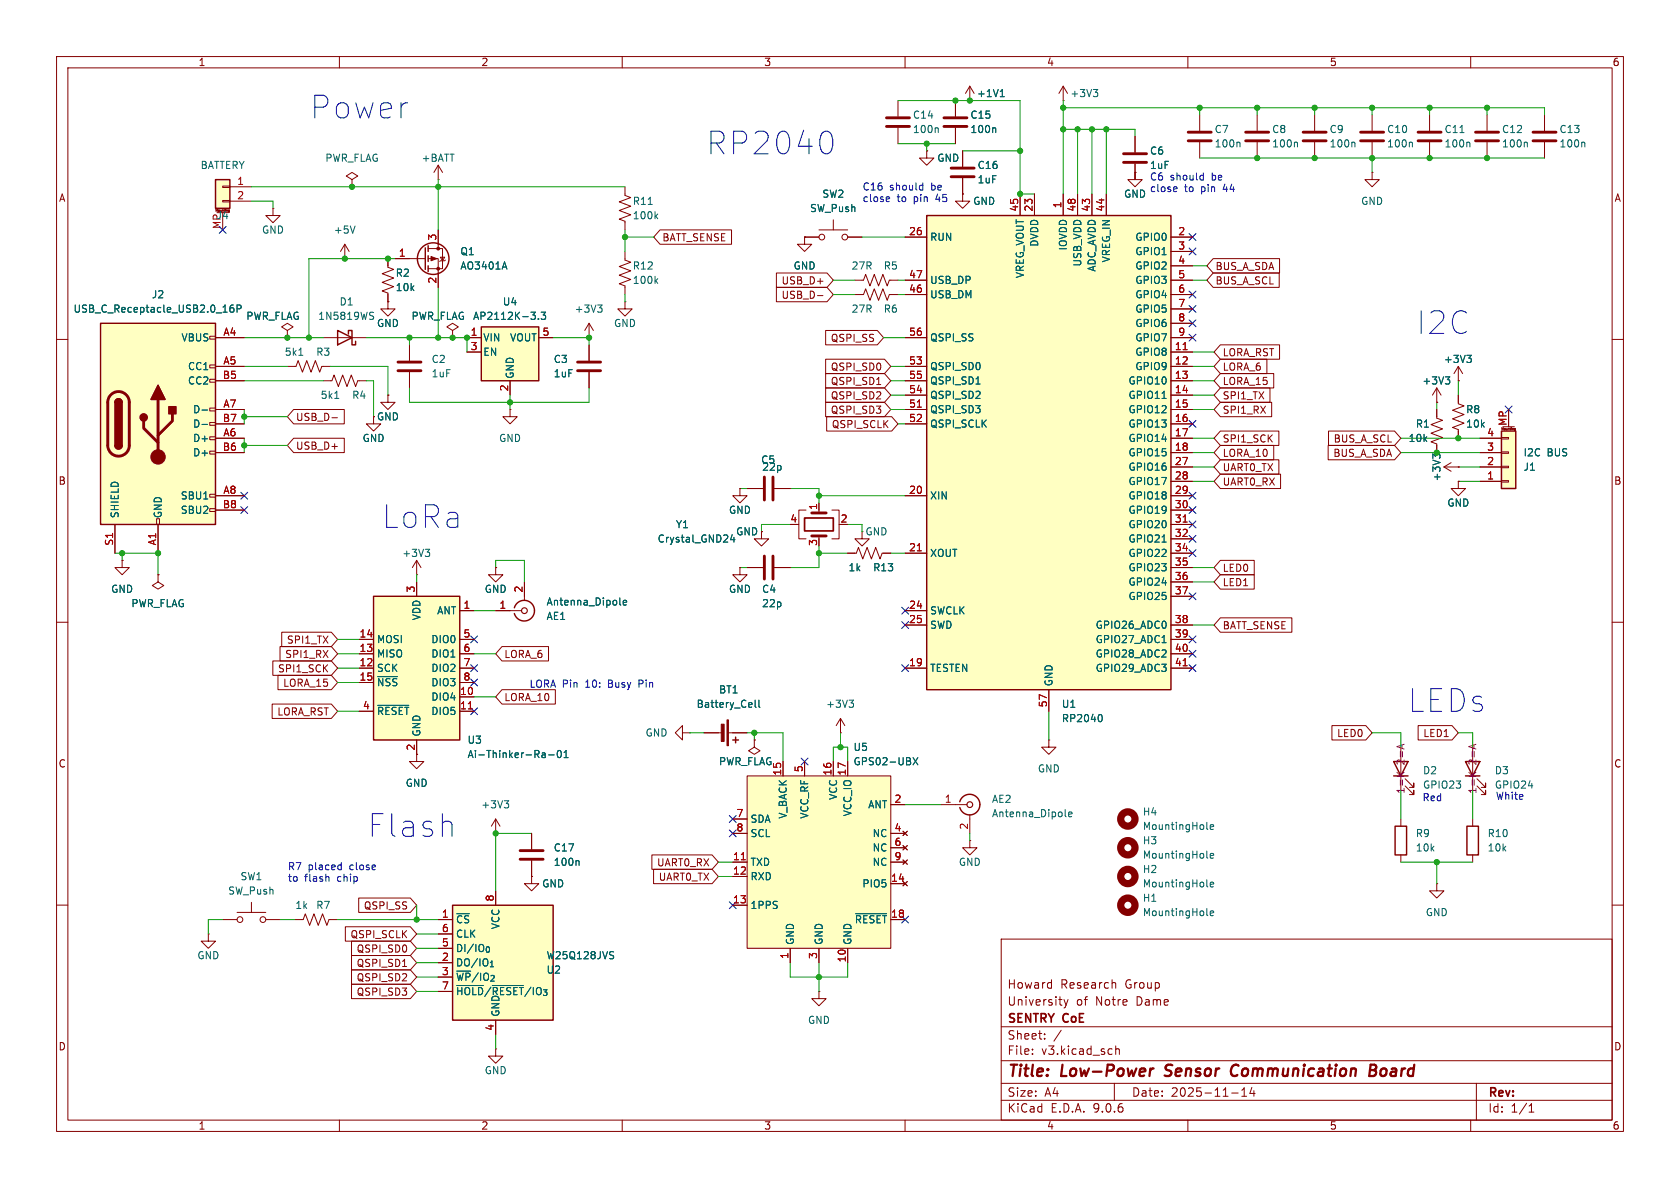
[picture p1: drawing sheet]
<svg xmlns="http://www.w3.org/2000/svg" width="297mm" height="210mm" viewBox="0 0 297 210" stroke-linecap="round" stroke-linejoin="round" font-family="sans-serif">
<defs><g id="words">
<g font-size="5.6" fill="#0000c2">
<text x="54.6" y="21.3">Power</text>
<text x="125.2" y="27.7">RP2040</text>
<text x="250.2" y="59.4">I2C</text>
<text x="67.3" y="93.7">LoRa</text>
<text x="248.7" y="126.2">LEDs</text>
<text x="64.8" y="148.3">Flash</text>
</g>
<g font-size="2.8" fill="#840000">
<text x="178" y="190.9">Title:</text>
<text x="187.7" y="190.9">Low-Power</text>
<text x="206.8" y="190.9">Sensor</text>
<text x="219.3" y="190.9">Communication</text>
<text x="244.5" y="190.9">Board</text>
</g>
<g font-size="2.1" fill="#840000">
<text x="178" y="178">University</text>
<text x="178" y="175">Howard</text>
<text x="187.4" y="175">Research</text>
<text x="190.2" y="178">of</text>
<text x="193.7" y="178">Notre</text>
<text x="199" y="175">Group</text>
<text x="201" y="178">Dame</text>
<text x="178" y="184">Sheet:</text>
<text x="178" y="181.2">SENTRY</text>
<text x="188" y="181.2">CoE</text>
<text x="178" y="186.7">File:</text>
<text x="184.1" y="186.7">v3.kicad_sch</text>
<text x="178" y="196.9">KiCad</text>
<text x="178" y="194.1">Size:</text>
<text x="184.7" y="194.1">A4</text>
<text x="185.7" y="196.9">E.D.A.</text>
<text x="193.3" y="196.9">9.0.6</text>
<text x="200" y="194.1">Date:</text>
<text x="207" y="194.1">2025-11-14</text>
<text x="263" y="194.3">Rev:</text>
<text x="263" y="196.9">Id:</text>
<text x="267.1" y="196.9">1/1</text>
</g>
<g font-size="1.8" fill="#840000">
<text x="35" y="11.9">1</text>
<text x="85" y="11.9">2</text>
<text x="135" y="11.9">3</text>
<text x="185" y="11.9">4</text>
<text x="235" y="11.9">5</text>
<text x="285" y="11.9">6</text>
<text x="10.3" y="35.9">A</text>
<text x="285.3" y="35.9">A</text>
<text x="117" y="42.9">BATT_SENSE</text>
<text x="214.8" y="47.9">BUS_A_SDA</text>
<text x="138.1" y="50.5">USB_D+</text>
<text x="138.1" y="53">USB_D-</text>
<text x="214.8" y="50.5">BUS_A_SCL</text>
<text x="146.8" y="60.6">QSPI_SS</text>
<text x="146.8" y="65.7">QSPI_SD0</text>
<text x="216.1" y="65.7">LORA_6</text>
<text x="216.1" y="63.2">LORA_RST</text>
<text x="146.8" y="68.3">QSPI_SD1</text>
<text x="146.8" y="70.8">QSPI_SD2</text>
<text x="216.1" y="70.8">SPI1_TX</text>
<text x="216.1" y="68.3">LORA_15</text>
<text x="52.2" y="74.6">USB_D-</text>
<text x="66.5" y="74.5">GND</text>
<text x="146.8" y="73.3">QSPI_SD3</text>
<text x="147" y="75.9">QSPI_SCLK</text>
<text x="216.1" y="73.3">SPI1_RX</text>
<text x="52.2" y="79.7">USB_D+</text>
<text x="216.1" y="81">LORA_10</text>
<text x="216.1" y="83.5">UART0_TX</text>
<text x="216.1" y="78.4">SPI1_SCK</text>
<text x="235.6" y="81">BUS_A_SDA</text>
<text x="235.7" y="78.4">BUS_A_SCL</text>
<text x="10.3" y="85.9">B</text>
<text x="216.1" y="86">UART0_RX</text>
<text x="285.3" y="85.9">B</text>
<text x="216.1" y="101.3">LED0</text>
<text x="216.1" y="103.8">LED1</text>
<text x="50.6" y="114">SPI1_TX</text>
<text x="216.1" y="111.4">BATT_SENSE</text>
<text x="49" y="119.1">SPI1_SCK</text>
<text x="50.3" y="116.5">SPI1_RX</text>
<text x="89.1" y="116.5">LORA_6</text>
<text x="50" y="121.6">LORA_15</text>
<text x="89.1" y="124.1">LORA_10</text>
<text x="48.9" y="126.7">LORA_RST</text>
<text x="236.3" y="130.5">LED0</text>
<text x="251.5" y="130.5">LED1</text>
<text x="10.3" y="135.9">C</text>
<text x="73.4" y="132.8" transform="rotate(-90 73.4 132.8)">2</text>
<text x="285.3" y="135.9">C</text>
<text x="116.1" y="153.4">UART0_RX</text>
<text x="116.4" y="155.9">UART0_TX</text>
<text x="64.2" y="161">QSPI_SS</text>
<text x="61.9" y="166.1">QSPI_SCLK</text>
<text x="63" y="173.7">QSPI_SD2</text>
<text x="63" y="171.1">QSPI_SD1</text>
<text x="63" y="168.6">QSPI_SD0</text>
<text x="63" y="176.2">QSPI_SD3</text>
<text x="10.3" y="185.9">D</text>
<text x="285.3" y="185.9">D</text>
<text x="35" y="199.9">1</text>
<text x="85" y="199.9">2</text>
<text x="135" y="199.9">3</text>
<text x="185" y="199.9">4</text>
<text x="235" y="199.9">5</text>
<text x="285" y="199.9">6</text>
</g>
<g font-size="1.8" fill="#006464">
<text x="172.6" y="17.4">+1V1</text>
<text x="189.1" y="17.4">+3V3</text>
<text x="161.3" y="23.7">100n</text>
<text x="161.3" y="21.2">C14</text>
<text x="171.5" y="23.7">100n</text>
<text x="171.5" y="21.2">C15</text>
<text x="214.6" y="23.7">C7</text>
<text x="224.8" y="23.7">C8</text>
<text x="235" y="23.7">C9</text>
<text x="245.1" y="23.7">C10</text>
<text x="255.3" y="23.7">C11</text>
<text x="265.4" y="23.7">C12</text>
<text x="275.6" y="23.7">C13</text>
<text x="57.4" y="28.8">PWR_FLAG</text>
<text x="74.4" y="28.8">+BATT</text>
<text x="165.6" y="28.8">GND</text>
<text x="203.2" y="27.5">C6</text>
<text x="214.6" y="26.3">100n</text>
<text x="224.8" y="26.3">100n</text>
<text x="235" y="26.3">100n</text>
<text x="245.1" y="26.3">100n</text>
<text x="255.3" y="26.3">100n</text>
<text x="265.4" y="26.3">100n</text>
<text x="275.6" y="26.3">100n</text>
<text x="35.4" y="30.1">BATTERY</text>
<text x="145.3" y="35.2">SW2</text>
<text x="172.7" y="32.6">1uF</text>
<text x="172.7" y="30.1">C16</text>
<text x="198.6" y="35.2">GND</text>
<text x="203.2" y="30.1">1uF</text>
<text x="38.2" y="39">J4</text>
<text x="46.2" y="41.5">GND</text>
<text x="58.9" y="41.5">+5V</text>
<text x="111.8" y="36.4">R11</text>
<text x="111.8" y="39">100k</text>
<text x="143.1" y="37.7">SW_Push</text>
<text x="172" y="36.4">GND</text>
<text x="240.5" y="36.4">GND</text>
<text x="81.3" y="47.9">AO3401A</text>
<text x="81.3" y="45.3">Q1</text>
<text x="111.8" y="47.9">R12</text>
<text x="140.2" y="47.9">GND</text>
<text x="150.5" y="47.9">27R</text>
<text x="156.1" y="47.9">R5</text>
<text x="164.3" y="42.8">RUN</text>
<text x="183.7" y="43.7" transform="rotate(-90 183.7 43.7)">DVDD</text>
<text x="188.8" y="44.4" transform="rotate(-90 188.8 44.4)">IOVDD</text>
<text x="191.4" y="47.2" transform="rotate(-90 191.4 47.2)">USB_VDD</text>
<text x="196.4" y="46.5" transform="rotate(-90 196.4 46.5)">VREG_IN</text>
<text x="200.6" y="42.8">GPIO0</text>
<text x="200.6" y="45.3">GPIO1</text>
<text x="200.6" y="47.9">GPIO2</text>
<text x="26.7" y="52.9">J2</text>
<text x="69.9" y="49.1">R2</text>
<text x="69.9" y="51.7">10k</text>
<text x="111.8" y="50.4">100k</text>
<text x="164.3" y="50.4">USB_DP</text>
<text x="164.3" y="52.9">USB_DM</text>
<text x="181.2" y="49.3" transform="rotate(-90 181.2 49.3)">VREG_VOUT</text>
<text x="193.9" y="48.1" transform="rotate(-90 193.9 48.1)">ADC_AVDD</text>
<text x="200.6" y="50.4">GPIO3</text>
<text x="200.6" y="52.9">GPIO4</text>
<text x="12.9" y="55.5">USB_C_Receptacle_USB2.0_16P</text>
<text x="43.4" y="56.7">PWR_FLAG</text>
<text x="56.2" y="56.7">1N5819WS</text>
<text x="59.9" y="54.2">D1</text>
<text x="66.5" y="58">GND</text>
<text x="72.7" y="56.7">PWR_FLAG AP2112K-3.3</text>
<text x="88.8" y="54.2">U4</text>
<text x="101.5" y="55.5">+3V3</text>
<text x="108.5" y="58">GND</text>
<text x="150.5" y="55.5">27R</text>
<text x="156.1" y="55.5">R6</text>
<text x="200.6" y="55.5">GPIO5</text>
<text x="200.6" y="58">GPIO6</text>
<text x="32" y="60.6">VBUS</text>
<text x="33.1" y="65.6">CC1</text>
<text x="50.2" y="63.1">5k1</text>
<text x="55.8" y="63.1">R3</text>
<text x="76.2" y="64.4">C2</text>
<text x="85.3" y="60.6">VIN</text>
<text x="85.3" y="63.1">EN</text>
<text x="90.1" y="60.6">VOUT</text>
<text x="97.8" y="64.4">C3</text>
<text x="164.3" y="60.6">QSPI_SS</text>
<text x="164.3" y="65.6">QSPI_SD0</text>
<text x="200.6" y="60.6">GPIO7</text>
<text x="200.6" y="63.1">GPIO8</text>
<text x="200.6" y="65.6">GPIO9</text>
<text x="255.2" y="64.4">+3V3</text>
<text x="33.1" y="68.2">CC2</text>
<text x="56.6" y="70.7">5k1</text>
<text x="62.2" y="70.7">R4</text>
<text x="76.2" y="66.9">1uF</text>
<text x="91" y="67.1" transform="rotate(-90 91 67.1)">GND</text>
<text x="97.8" y="66.9">1uF</text>
<text x="164.3" y="68.2">QSPI_SD1</text>
<text x="164.3" y="70.7">QSPI_SD2</text>
<text x="199.4" y="68.2">GPIO10</text>
<text x="199.4" y="70.7">GPIO11</text>
<text x="251.4" y="68.2">+3V3</text>
<text x="34" y="73.3">D-</text>
<text x="34" y="75.8">D-</text>
<text x="164.3" y="73.3">QSPI_SD3</text>
<text x="164.3" y="75.8">QSPI_SCLK</text>
<text x="199.4" y="73.3">GPIO12</text>
<text x="199.4" y="75.8">GPIO13</text>
<text x="250.2" y="75.8">R1</text>
<text x="259.1" y="73.3">R8</text>
<text x="259.1" y="75.8">10k</text>
<text x="34" y="78.3">D+</text>
<text x="34" y="80.9">D+</text>
<text x="64" y="78.3">GND</text>
<text x="88.1" y="78.3">GND</text>
<text x="134.5" y="82.1">C5</text>
<text x="134.6" y="83.4">22p</text>
<text x="199.4" y="78.3">GPIO14</text>
<text x="199.4" y="80.9">GPIO15</text>
<text x="199.4" y="83.4">GPIO16</text>
<text x="248.9" y="78.3">10k</text>
<text x="269.2" y="83.4">J1</text>
<text x="269.2" y="80.9">I2C</text>
<text x="273.5" y="80.9">BUS</text>
<text x="31.9" y="88.5">SBU1</text>
<text x="164.3" y="88.5">XIN</text>
<text x="199.4" y="86">GPIO17</text>
<text x="199.4" y="88.5">GPIO18</text>
<text x="254.9" y="85.2" transform="rotate(-90 254.9 85.2)">+3V3</text>
<text x="255.8" y="89.8">GND</text>
<text x="21.2" y="91.7" transform="rotate(-90 21.2 91.7)">SHIELD</text>
<text x="28.8" y="91.7" transform="rotate(-90 28.8 91.7)">GND</text>
<text x="31.9" y="91">SBU2</text>
<text x="119.4" y="93.6">Y1</text>
<text x="128.8" y="91">GND</text>
<text x="130" y="94.8">GND</text>
<text x="152.9" y="94.8">GND</text>
<text x="199.4" y="91">GPIO19</text>
<text x="199.4" y="93.6">GPIO20</text>
<text x="71" y="98.7">+3V3</text>
<text x="116.2" y="96.1">Crystal_GND24</text>
<text x="149.9" y="101.2">1k</text>
<text x="154.3" y="101.2">R13</text>
<text x="164.3" y="98.7">XOUT</text>
<text x="199.4" y="96.1">GPIO21</text>
<text x="199.4" y="98.7">GPIO22</text>
<text x="199.4" y="101.2">GPIO23</text>
<text x="19.6" y="105">GND</text>
<text x="23.1" y="107.5">PWR_FLAG</text>
<text x="85.6" y="105">GND</text>
<text x="96.5" y="107.3">Antenna_Dipole</text>
<text x="128.8" y="105">GND</text>
<text x="134.6" y="105">C4</text>
<text x="134.6" y="107.5">22p</text>
<text x="199.4" y="103.7">GPIO24</text>
<text x="199.4" y="106.3">GPIO25</text>
<text x="66.5" y="113.9">MOSI</text>
<text x="74.5" y="109.7" transform="rotate(-90 74.5 109.7)">VDD</text>
<text x="76.2" y="113.9">DIO0</text>
<text x="77.2" y="108.8">ANT</text>
<text x="96.5" y="109.8">AE1</text>
<text x="164.3" y="108.8">SWCLK</text>
<text x="164.3" y="111.4">SWD</text>
<text x="193.6" y="111.4">GPIO26_ADC0</text>
<text x="193.6" y="113.9">GPIO27_ADC1</text>
<text x="66.5" y="116.4">MISO</text>
<text x="66.5" y="119">SCK</text>
<text x="76.2" y="116.4">DIO1</text>
<text x="76.2" y="119">DIO2</text>
<text x="164.3" y="119">TESTEN</text>
<text x="193.6" y="116.4">GPIO28_ADC2</text>
<text x="193.6" y="119">GPIO29_ADC3</text>
<text x="66.5" y="121.5">~{NSS}</text>
<text x="76.2" y="121.5">DIO3</text>
<text x="76.2" y="124.1">DIO4</text>
<text x="123.1" y="125.3">Battery_Cell</text>
<text x="127" y="122.8">BT1</text>
<text x="145.9" y="125.3">+3V3</text>
<text x="186.3" y="121.4" transform="rotate(-90 186.3 121.4)">GND</text>
<text x="187.6" y="125.3">U1</text>
<text x="66.5" y="126.6">~{RESET}</text>
<text x="74.5" y="130.3" transform="rotate(-90 74.5 130.3)">GND</text>
<text x="76.2" y="126.6">DIO5</text>
<text x="82.6" y="131.7">U3</text>
<text x="114" y="130.4">GND</text>
<text x="187.6" y="127.9">RP2040</text>
<text x="82.6" y="134.2">Ai-Thinker-Ra-01</text>
<text x="127" y="135.5">PWR_FLAG</text>
<text x="150.8" y="135.5">GPS02-UBX</text>
<text x="150.8" y="132.9">U5</text>
<text x="183.4" y="136.8">GND</text>
<text x="251.5" y="137.1">D2</text>
<text x="264.2" y="137.1">D3</text>
<text x="71.6" y="139.3">GND</text>
<text x="85" y="143.1">+3V3</text>
<text x="148.2" y="141.5" transform="rotate(-90 148.2 141.5)">VCC</text>
<text x="153.4" y="143.1">ANT</text>
<text x="175.3" y="142.1">AE2</text>
<text x="251.5" y="139.6">GPIO23</text>
<text x="264.2" y="139.6">GPIO24</text>
<text x="132.6" y="145.6">SDA</text>
<text x="132.6" y="148.2">SCL</text>
<text x="139.3" y="144.8" transform="rotate(-90 139.3 144.8)">V_BACK</text>
<text x="143.1" y="144.8" transform="rotate(-90 143.1 144.8)">VCC_RF</text>
<text x="150.7" y="144.4" transform="rotate(-90 150.7 144.4)">VCC_IO</text>
<text x="154.2" y="148.2">NC</text>
<text x="175.3" y="144.7">Antenna_Dipole</text>
<text x="201.9" y="144.4">H4</text>
<text x="201.9" y="146.9">MountingHole</text>
<text x="201.9" y="149.5">H3</text>
<text x="250.2" y="148.2">R9</text>
<text x="262.9" y="148.2">R10</text>
<text x="42.4" y="155.8">SW1</text>
<text x="97.8" y="153.3">100n</text>
<text x="97.8" y="150.7">C17</text>
<text x="132.6" y="153.3">TXD</text>
<text x="132.6" y="155.8">RXD</text>
<text x="154.2" y="150.7">NC</text>
<text x="154.2" y="153.3">NC</text>
<text x="169.4" y="153.3">GND</text>
<text x="201.9" y="152">MountingHole</text>
<text x="201.9" y="154.5">H2</text>
<text x="250.2" y="150.7">10k</text>
<text x="262.9" y="150.7">10k</text>
<text x="40.2" y="158.3">SW_Push</text>
<text x="52.1" y="160.9">1k</text>
<text x="55.8" y="160.9">R7</text>
<text x="95.8" y="157.1">GND</text>
<text x="132.6" y="160.9">1PPS</text>
<text x="152.4" y="157.1">PIO5</text>
<text x="201.9" y="157.1">MountingHole</text>
<text x="201.9" y="159.6">H1</text>
<text x="80.5" y="163.4">~{CS}</text>
<text x="80.5" y="166">CLK</text>
<text x="88.5" y="164.4" transform="rotate(-90 88.5 164.4)">VCC</text>
<text x="140.6" y="167.1" transform="rotate(-90 140.6 167.1)">GND</text>
<text x="145.6" y="167.1" transform="rotate(-90 145.6 167.1)">GND</text>
<text x="150.7" y="167.1" transform="rotate(-90 150.7 167.1)">GND</text>
<text x="151" y="163.4">~{RESET}</text>
<text x="201.9" y="162.2">MountingHole</text>
<text x="252" y="162.2">GND</text>
<text x="34.8" y="169.8">GND</text>
<text x="80.5" y="168.5">DI/IO_{0}</text>
<text x="80.5" y="171">DO/IO_{1}</text>
<text x="80.5" y="173.6">~{WP}/IO_{2}</text>
<text x="96.5" y="169.8">W25Q128JVS</text>
<text x="96.5" y="172.3">U2</text>
<text x="80.5" y="176.1">~{HOLD}/~{RESET}/IO_{3}</text>
<text x="88.5" y="179.8" transform="rotate(-90 88.5 179.8)">GND</text>
<text x="142.7" y="181.2">GND</text>
<text x="85.6" y="190.1">GND</text>
</g>
<g font-size="1.8" fill="#a90000">
<text x="41.8" y="32.8">1</text>
<text x="41.8" y="35.3">2</text>
<text x="39.1" y="40.6" transform="rotate(-90 39.1 40.6)">MP</text>
<text x="160.6" y="41.7">26</text>
<text x="180.1" y="37.5" transform="rotate(-90 180.1 37.5)">45</text>
<text x="182.6" y="37.5" transform="rotate(-90 182.6 37.5)">23</text>
<text x="187.7" y="36.9" transform="rotate(-90 187.7 36.9)">1</text>
<text x="190.2" y="37.5" transform="rotate(-90 190.2 37.5)">48</text>
<text x="192.8" y="37.5" transform="rotate(-90 192.8 37.5)">43</text>
<text x="195.3" y="37.5" transform="rotate(-90 195.3 37.5)">44</text>
<text x="208.2" y="41.7">2</text>
<text x="70.4" y="45.5">1</text>
<text x="77.2" y="42.6" transform="rotate(-90 77.2 42.6)">3</text>
<text x="208.2" y="44.2">3</text>
<text x="208.2" y="46.7">4</text>
<text x="77.2" y="50.2" transform="rotate(-90 77.2 50.2)">2</text>
<text x="160.6" y="49.3">47</text>
<text x="160.6" y="51.8">46</text>
<text x="208.2" y="49.3">5</text>
<text x="208.2" y="51.8">6</text>
<text x="39.4" y="59.4">A4</text>
<text x="83.1" y="59.4">1</text>
<text x="95.8" y="59.4">5</text>
<text x="160.6" y="59.4">56</text>
<text x="208.2" y="54.4">7</text>
<text x="208.2" y="56.9">8</text>
<text x="208.2" y="59.4">9</text>
<text x="39.4" y="64.5">A5</text>
<text x="83.1" y="62">3</text>
<text x="160.6" y="64.5">53</text>
<text x="207.6" y="62">11</text>
<text x="207.6" y="64.5">12</text>
<text x="39.3" y="67.1">B5</text>
<text x="89.9" y="69.3" transform="rotate(-90 89.9 69.3)">2</text>
<text x="160.6" y="67.1">55</text>
<text x="160.6" y="69.6">54</text>
<text x="207.6" y="67.1">13</text>
<text x="207.6" y="69.6">14</text>
<text x="39.3" y="74.7">B7</text>
<text x="39.4" y="72.1">A7</text>
<text x="39.4" y="77.2">A6</text>
<text x="160.6" y="72.1">51</text>
<text x="160.6" y="74.7">52</text>
<text x="207.6" y="72.1">15</text>
<text x="207.6" y="74.7">16</text>
<text x="207.6" y="77.2">17</text>
<text x="262.8" y="77.2">4</text>
<text x="266.4" y="75.4" transform="rotate(-90 266.4 75.4)">MP</text>
<text x="39.3" y="79.8">B6</text>
<text x="207.6" y="79.8">18</text>
<text x="207.6" y="82.3">27</text>
<text x="262.8" y="82.3">2</text>
<text x="262.8" y="79.8">3</text>
<text x="39.3" y="89.9">B8</text>
<text x="39.4" y="87.4">A8</text>
<text x="160.6" y="87.4">20</text>
<text x="207.6" y="84.8">28</text>
<text x="207.6" y="87.4">29</text>
<text x="207.6" y="89.9">30</text>
<text x="262.8" y="84.8">1</text>
<text x="139.6" y="92.5">4</text>
<text x="144.5" y="90.2" transform="rotate(-90 144.5 90.2)">1</text>
<text x="148.5" y="92.5">2</text>
<text x="207.6" y="92.5">31</text>
<text x="207.6" y="95">32</text>
<text x="20.1" y="96.6" transform="rotate(-90 20.1 96.6)">S1</text>
<text x="27.7" y="96.5" transform="rotate(-90 27.7 96.5)">A1</text>
<text x="144.5" y="96.6" transform="rotate(-90 144.5 96.6)">3</text>
<text x="160.6" y="97.5">21</text>
<text x="207.6" y="97.5">34</text>
<text x="207.6" y="100.1">35</text>
<text x="73.4" y="104.8" transform="rotate(-90 73.4 104.8)">3</text>
<text x="81.8" y="107.7">1</text>
<text x="88.2" y="107.7">1</text>
<text x="92.5" y="104.8" transform="rotate(-90 92.5 104.8)">2</text>
<text x="160.6" y="107.7">24</text>
<text x="207.6" y="102.6">36</text>
<text x="207.6" y="105.2">37</text>
<text x="63.5" y="112.8">14</text>
<text x="81.8" y="112.8">5</text>
<text x="160.6" y="110.2">25</text>
<text x="207.6" y="110.2">38</text>
<text x="207.6" y="112.8">39</text>
<text x="63.5" y="115.3">13</text>
<text x="63.5" y="117.9">12</text>
<text x="81.8" y="115.3">6</text>
<text x="81.8" y="117.9">7</text>
<text x="160.6" y="117.9">19</text>
<text x="207.6" y="115.3">40</text>
<text x="207.6" y="117.9">41</text>
<text x="63.5" y="120.4">15</text>
<text x="64.1" y="125.5">4</text>
<text x="81.2" y="122.9">10</text>
<text x="81.2" y="125.5">11</text>
<text x="81.8" y="120.4">8</text>
<text x="185.2" y="125.1" transform="rotate(-90 185.2 125.1)">57</text>
<text x="138.2" y="137.2" transform="rotate(-90 138.2 137.2)">15</text>
<text x="142" y="136.6" transform="rotate(-90 142 136.6)">5</text>
<text x="147.1" y="137.2" transform="rotate(-90 147.1 137.2)">16</text>
<text x="149.6" y="137.2" transform="rotate(-90 149.6 137.2)">17</text>
<text x="158" y="142">2</text>
<text x="166.9" y="142">1</text>
<text x="130.1" y="144.5">7</text>
<text x="130.1" y="147.1">8</text>
<text x="158" y="147.1">4</text>
<text x="158" y="149.6">6</text>
<text x="171.2" y="146.8" transform="rotate(-90 171.2 146.8)">2</text>
<text x="129.5" y="152.1">11</text>
<text x="129.5" y="154.7">12</text>
<text x="157.4" y="156">14</text>
<text x="158" y="152.1">9</text>
<text x="87.4" y="159.5" transform="rotate(-90 87.4 159.5)">8</text>
<text x="129.5" y="159.8">13</text>
<text x="78" y="162.3">1</text>
<text x="78" y="164.8">6</text>
<text x="78" y="167.4">5</text>
<text x="157.4" y="162.3">18</text>
<text x="78" y="169.9">2</text>
<text x="78" y="172.5">3</text>
<text x="139.4" y="169.6" transform="rotate(-90 139.4 169.6)">1</text>
<text x="144.5" y="169.6" transform="rotate(-90 144.5 169.6)">3</text>
<text x="149.6" y="170.2" transform="rotate(-90 149.6 170.2)">10</text>
<text x="78" y="175">7</text>
<text x="87.4" y="182.3" transform="rotate(-90 87.4 182.3)">4</text>
</g>
<g font-size="1.8" fill="#0000c2">
<text x="152.4" y="33.8">C16</text>
<text x="152.4" y="35.8">close</text>
<text x="157.3" y="33.8">should</text>
<text x="158.6" y="35.8">to</text>
<text x="161.6" y="35.8">pin</text>
<text x="164.7" y="33.8">be</text>
<text x="165.7" y="35.8">45</text>
<text x="203.2" y="32">C6</text>
<text x="203.2" y="34">close</text>
<text x="206.9" y="32">should</text>
<text x="209.4" y="34">to</text>
<text x="212.4" y="34">pin</text>
<text x="214.3" y="32">be</text>
<text x="216.5" y="34">44</text>
<text x="93.5" y="121.8">LORA Pin</text>
<text x="103.6" y="121.8">10:</text>
<text x="107.8" y="121.8">Busy</text>
<text x="113.4" y="121.8">Pin</text>
<text x="251.4" y="141.8">Red</text>
<text x="264.3" y="141.6">White</text>
<text x="50.8" y="153.9">R7</text>
<text x="50.8" y="156">to</text>
<text x="53.8" y="156">flash</text>
<text x="54.5" y="153.9">placed</text>
<text x="59.7" y="156">chip</text>
<text x="61.9" y="153.9">close</text>
</g>
<g font-size="1.8" fill="#840084">
<text x="248.5" y="135.2" transform="rotate(-90 248.5 135.2)">2=A</text>
<text x="261.2" y="135.2" transform="rotate(-90 261.2 135.2)">2=A</text>
<text x="248.5" y="140.4" transform="rotate(-90 248.5 140.4)">1=K</text>
<text x="261.2" y="140.4" transform="rotate(-90 261.2 140.4)">1=K</text>
</g>
<g font-size=".5" fill="#840000">
<text x="37.9" y="37.6">Mounting</text>
<text x="265.2" y="76.2">Mounting</text>
</g>
</g></defs>
<g fill="none" stroke="#840000" stroke-width=".18">
<path d="M10 10h277v190h-277zM12 12h273v186h-273zM60 10v2M110 10v2M160 10v2M168.9 17.8v2.8M171.4 17.8h.1M171.4 15.2l-.7 1.3M171.4 15.2l.8 1.3M171.4 15.2v2.6M188 17.8h.1M188 15.2l-.8 1.3"/>
<path d="M188 15.2l.7 1.3M188 15.2v2.6M210 10v2M260 10v2M62.2 31.8l1-.7-1-.6-1 .6 1 .7v1.2M62.2 33h.1M77.5 31.8h.1M77.5 29.2l-.8 1.3M77.5 29.2l.7 1.3M77.5 29.2v2.6M168.9 22.6v2.8M170.2 26.7v2.8"/>
<path d="M170.2 31.5v2.8M200.7 24.1v2.8M200.7 29v2.8M212.1 20.3v2.8M212.1 25.1v2.8M232.4 20.3v2.8M232.4 25.1v2.8M252.7 20.3v2.8M252.7 25.1v2.8M10 60h2M285 60h2M149.9 97.8h1.5l.4-1 .7 2 .8-2 .8 2 .7-2 .8 2 .4-1h1.5"/>
<path d="M152.4 94v1.3h1.3l-1.3 1.2-1.3-1.2h1.3M257.8 85.1v1.3h1.3l-1.3 1.2-1.3-1.2h1.3M257.8 85.1h.1M10 110h2M87.6 108h4.6M92.7 102.9v3.3M285 110h2M120.6 129.5v-1.2l-1.2 1.2 1.2 1.3v-1.3h1.3M121.9 129.5h.1M44.4 159.5v1.8M94 154.9v1.3h1.2l-1.2 1.3-1.3-1.3h1.3M94 154.9h.1"/>
<path d="M94 147.3v2.8M94 152.1v2.8M10 160h2M39.4 162.6h2.5M41.9 161.3h5.1M47 162.6h2.5M177 166h108v32h-108zM185.7 173.7l.2 .1M185.9 173.2v1.5M185.9 174.6l-.2 .1M188.1 176.7l.4 1M188.5 177.7l-.2 .4-.2 .1"/>
<path d="M188.8 176.7l-.3 1M196.8 173.7h.2l.2 .2v.8M285 160h2M60 198v2M110 198v2M160 198v2M177 194.5h108M177 191.5h108M177 187.5h108M177 181.5h108M182.5 186.3v.1M182.5 185.5v.1"/>
<path d="M184.7 183.6v.1M184.7 182.8v.1M187.6 182.1l-1.3 2M197 191.5v3M197.2 184.9v1.5M197.2 185.5l.3-.1 .3 .1 .1 .9M210 198v2M217.7 193.2h1.2M219.5 193.8h.9M219.5 192.7l.5-.4v1.5M221.3 192.2l-.3 1.1h.9M221.7 192.8v1"/>
<path d="M260 198v2M261 191.5v6.5M270.3 196.6h.9M270.3 195.5l.4-.4v1.5"/>
<circle cx="42.4" cy="162.6" r=".51"/>
<circle cx="46.5" cy="162.6" r=".51"/>
</g>
<path d="M203.8 188.9h.1M205.9 190.1l.3 .1M206.2 188.4l-.1 .4v.2M218.6 188.2a1.13 1.13 0 0 0-1 .7 1.13 1.13 0 0 0 .3 1.2l.3 .1 .4-.1M242.2 189.2h.7M242.3 188.2h.7a.49 .49 0 0 1 .3 .5 .49 .49 0 0 1-.4 .5l.2 .1a.58 .58 0 0 1-.3 .9h-.7z" fill="none" stroke="#840000" stroke-width=".4"/>
<g fill="none" stroke="#840000" stroke-width=".51">
<path d="M166.9 20.8h4M166.9 22.4h4M168.1 29.7h4.1M168.1 31.2h4.1M198.6 27.2h4.1M198.6 28.7h4.1M210.1 23.4h4M210.1 24.9h4M230.4 23.4h4M230.4 24.9h4M250.7 23.4h4.1M250.7 24.9h4.1"/>
<path d="M91.9 150.4h4.1M91.9 151.9h4.1"/>
</g>
<path d="M90.9 107.4a1.81 1.81 0 0 1 2.8-.9 1.81 1.81 0 0 1 0 2.9 1.81 1.81 0 0 1-2.8-.9" fill="none" stroke="#840000" stroke-width=".25"/>
<circle cx="92.7" cy="108" r=".51" fill="none" stroke="#840000" stroke-width=".2"/>
<path d="M176.8 17.1h.8M177 16.1l.2-.3v1.3M193.3 15.8h.8l-.5 .5M193.8 16.3l.3 .2v.3l-.3 .3M175.9 22.6l.1 .2v.6M219 25.1l.2 .2v.7M239.4 25.1l.1 .2v.7M258.1 23.4h.7M259.7 25.1l.2 .2v.7M109.6 106.9l.2 .1M110.2 106.5l.6-.1-.1-.2-.3-.1-.2 .2v.6h.5M102.2 152.1l.2 .2v.7" fill="none" stroke="#006464" stroke-width=".18"/>
<path d="M66 105.4h15.3v25.4h-15.3z" fill="#ffffc2"/>
<path d="M66 105.4h15.3v25.4h-15.3zM129.5 130.8h1.1M130 130.3v1" fill="none" stroke="#840000" stroke-width=".25"/>
<g fill="none" stroke="#840000" stroke-width=".18">
<path d="M222.2 20.3v2.8M222.2 25.1v2.8M242.6 30.5v1.3h1.2l-1.2 1.2-1.3-1.2h1.3M242.6 30.5h.1M242.6 20.3v2.8M242.6 25.1v2.8M50.8 58.4l1-.6-1-.6-1 .6 1 .6v1.3M50.8 59.7h.1M130.8 86.4v1.2h1.3l-1.3 1.3-1.3-1.3h1.3M130.8 86.4h.1M132.1 86.4h2.8M136.9 86.4h2.8"/>
<path d="M63.5 113h2.5M63.5 115.6h2.5M63.5 118.1h2.5M73.7 102.9v2.5M81.3 113h2.5M81.3 115.6h2.5M81.3 118.1h2.5M81.3 108h2.5M63.5 120.7h2.5M63.5 125.7h2.5M73.7 130.8v2.6M81.3 120.7h2.5"/>
<path d="M81.3 125.7h2.5M81.3 123.2h2.5M124.5 129.5h3.3M128.8 129.5h3.3M36.8 165.1v1.3h1.3l-1.3 1.2-1.2-1.2h1.2M36.8 165.1h.1M52.1 162.6h1.5l.4-1.1 .7 2.1 .8-2.1 .8 2.1 .7-2.1 .8 2.1 .4-1h1.5"/>
</g>
<g fill="none" stroke="#006464" stroke-width=".18">
<path d="M229.2 25.1l.2 .2v.7M249.5 25.1l.2 .2v.7M66.8 119.6h3.5M66.8 124.7h5.5M96.2 133.1l.2 .2v.6M96.4 133.9h-.1M96.4 133.4h-.1M97 133.4h1M98.6 132.8l.2-.1a.68 .68 0 0 1 .4 .6 .68 .68 0 0 1-.4 .6l-.2-.1-.1-.4zM99.7 133.9h.7M99.7 133l.4-.3v1.2M133.5 123.8v1.1l.2 .1"/>
<path d="M134.2 123.8v1.1l.1 .1"/>
</g>
<path d="M82.8 125.3h.7" fill="none" stroke="#a90000" stroke-width=".18"/>
<path d="M220.2 23.4h4.1M220.2 24.9h4.1M240.5 23.4h4.1M240.5 24.9h4.1M135.1 84.3v4.1M136.7 84.3v4.1" fill="none" stroke="#840000" stroke-width=".51"/>
<g fill="#840000" stroke="#840000" stroke-width=".18">
<path d="M128.5 127.3h.3v4.5h-.3z"/>
<path d="M127.5 128h.5v3.1h-.5z"/>
</g>
<path d="M80 160h17.8v20.3h-17.8z" fill="#ffffc2"/>
<path d="M59.7 58.4l2.5 1.3-2.5 1.3zM61.6 59.1v-.7h.6v2.6h.7v-.7M80 160h17.8v20.3h-17.8z" fill="none" stroke="#840000" stroke-width=".25"/>
<g fill="none" stroke="#840000" stroke-width=".18">
<path d="M163.8 26.7v1.2h1.3l-1.3 1.3-1.2-1.3h1.2M163.8 26.7h.1M57.1 59.7h7.7M68.6 45.7v1.5l1 .4-2 .8 2 .7-2 .8 2 .8-2 .7 1 .4v1.5M57.1 67.3h1.6l.4-1 .7 2 .8-2 .7 2 .8-2 .8 2 .3-1h1.6M134.6 94v1.3h1.3l-1.3 1.2-1.3-1.2h1.3M134.6 94h.1M130.8 100.3v1.3h1.3l-1.3 1.3-1.3-1.3h1.3M130.8 100.3h.1M132.1 100.3h2.8M136.9 100.3h2.8M87.6 157.5v2.5"/>
<path d="M77.5 162.6h2.5M77.5 165.1h2.5M77.5 167.6h2.5M77.5 170.2h2.5M77.5 172.7h2.5M77.5 175.3h2.5M87.6 185.4v1.3h1.3l-1.3 1.3-1.2-1.3h1.2M87.6 185.4h.1M87.6 180.3v2.6"/>
</g>
<path d="M65.6 55.8l.3 .1 .2 .2M65.6 55.2h.5M66.1 56.2l-.3 .3h-.3M59.2 70.4h.7M80.7 174.2h4.8M87 174.2h5.5M108 168.2l.5 .1M108.2 168.9l.3 .2-.3 .4" fill="none" stroke="#006464" stroke-width=".18"/>
<path d="M135.1 98.3v4.1M136.7 98.3v4.1" fill="none" stroke="#840000" stroke-width=".51"/>
<path d="M17.8 57.2h20.3v35.5h-20.3z" fill="#ffffc2"/>
<g fill="none" stroke="#840000" stroke-width=".18">
<path d="M158.7 17.8v2.8M110.5 33v1.5l1 .4-2 .8 2 .7-2 .8 2 .8-2 .7 1 .4v1.5M158.7 22.6v2.8M262.9 20.3v2.8M262.9 25.1v2.8M37.1 59.4h1v.5h-1zM38.1 59.7h5.1M68.6 53.3v1.3h1.2l-1.2 1.3-1.3-1.3h1.3M68.6 53.3h.1M69.8 45.7h5.4M75.7 43.9h2.5v3.6h-2.5M75.7 45.7h1.8v5.1"/>
<path d="M77.5 40.6v3.3M77.9 45.5h.7l-.4 .6zM78.7 46l-.1 .1h-.7l-.2 .1M80 58.4l1-.6-1-.6-1 .6 1 .6v1.3M80 59.7h.1M104.1 59.7h.1M104.1 57.2v2.5M104.1 57.2l-.7 1.2M104.1 57.2l.8 1.2M110.5 44.5v1.5l1 .4-2 .7 2 .8-2 .7 2 .8-2 .8 1 .3v1.6M110.5 53.3v1.3h1.3l-1.3 1.3-1.3-1.3h1.3M110.5 53.3h.1"/>
<path d="M142.2 41.9v1.3h1.3l-1.3 1.3-1.2-1.3h1.2M142.2 41.9h.1M151.1 52.1h1.6l.3-1 .8 2 .8-2 .7 2 .8-2 .7 2 .4-1h1.5M151.1 49.5h1.6l.3-1 .8 2 .8-2 .7 2 .8-2 .7 2 .4-1h1.5M37.1 64.5h1v.5h-1zM37.1 67.1h1v.5h-1zM37.1 72.1h1v.5h-1zM37.1 74.7h1v.5h-1zM37.1 77.2h1v.5h-1zM37.1 79.8h1v.5h-1zM38.1 64.8h5.1M38.1 67.3h5.1"/>
<path d="M38.1 72.4h5.1M38.1 74.9h5.1M38.1 77.5h5.1M50.8 64.8h1.5l.4-1 .8 2 .7-2 .8 2 .8-2 .7 2 .4-1h1.5M66 73.7v1.2h1.3l-1.3 1.3-1.2-1.3h1.2M68.6 69.9v1.2h1.2l-1.2 1.3-1.3-1.3h1.3M68.6 69.9h.1M72.4 61v2.8M72.4 65.8v2.8M90.2 72.4v1.3h1.2l-1.2 1.2-1.3-1.2h1.3M90.2 72.4h.1M104.1 61v2.8"/>
<path d="M104.1 65.8v2.8M20.3 92.7v5.1M21.6 99.1v1.2h1.3l-1.3 1.3-1.3-1.3h1.3M21.6 99.1h.1M27.7 91.7h.5v1h-.5zM27.9 92.7v5.1M37.1 87.4h1v.5h-1zM37.1 89.9h1v.5h-1zM38.1 80h5.1M38.1 87.6h5.1M38.1 90.2h5.1M73.7 99.1l-.8 1.2"/>
<path d="M73.7 99.1l.7 1.2M73.7 99.1v2.5M141 92.7h.2M142.5 90.2h-1.3v5.1h1.3M144.8 88.9v1.3M144.8 94.7v.6M147.1 90.2h1.2v5.1h-1.2M27.9 101.6v1.3l1.1 .6-1.1 .6-1-.6 1-.6M27.9 101.6h.1M73.7 101.6h.1M87.6 100.3v1.3h1.3l-1.3 1.3-1.2-1.3h1.2M87.6 100.3h.1"/>
</g>
<g fill="none" stroke="#840000" stroke-width=".25">
<path d="M17.8 57.2h20.3v35.5h-20.3zM75.2 43.8v3.8M75.7 43.4v1.1M75.7 45.2v1M75.7 47v1M20.3 71.1a.64 .64 0 0 1 .7-.6 .64 .64 0 0 1 .6 .6M20.3 78.7a.64 .64 0 0 0 .7 .7 .64 .64 0 0 0 .6-.7"/>
<circle cx="76.6" cy="45.7" r="2.79"/>
</g>
<g fill="none" stroke="#840000" stroke-width=".51">
<path d="M156.7 20.8h4.1M156.7 22.4h4.1M260.9 23.4h4M260.9 24.9h4M19.6 69.8a1.9 1.9 0 0 1 2.1-.4 1.9 1.9 0 0 1 1.2 1.7v7.6a1.91 1.91 0 0 1-1.9 1.9 1.91 1.91 0 0 1-2-1.9l.1-7.7 .1-.7zM25.4 74.4v1.3l2.5 2.5M27.9 70.6v10.2M30.5 73.2v1.2l-2.6 2.6M70.4 64h4M70.4 65.5h4M102.1 64h4.1M102.1 65.5h4.1"/>
<path d="M143.5 90.7h2.5M143.5 94.7h2.5"/>
</g>
<g fill="#840000" stroke="#840000" stroke-width=".25">
<path d="M20.3 71.1h1.3v7.6h-1.3z"/>
<path d="M20.5 70.7a.64 .64 0 0 1 .7-.2 .64 .64 0 0 1 .4 .6h-1.3z"/>
<path d="M20.3 78.7h1.3a.64 .64 0 0 1-.6 .7 .64 .64 0 0 1-.7-.7z"/>
<path d="M27.9 68.1l1.3 2.5h-2.5z"/>
<path d="M29.8 71.9h1.3v1.3h-1.3z"/>
<circle cx="25.4" cy="73.8" r=".63"/>
</g>
<g fill="#840000" stroke="#840000" stroke-width=".18">
<path d="M76.2 45.3l1 .4-1 .4z"/>
<circle cx="27.9" cy="80.8" r="1.27"/>
<circle cx="77.5" cy="43.9" r=".25"/>
<circle cx="77.5" cy="47.5" r=".25"/>
</g>
<g fill="none" stroke="#006464" stroke-width=".18">
<path d="M114.6 36.1h.7M115.9 38.2l.4 .5M116.3 37.8l-.5 .5M165.7 22.6l.2 .2v.6M269.8 25.1l.2 .2v.7M41.2 53.9l-.3 .1a.86 .86 0 0 0 0 1.2l.4-.1 .1-.5-.3-.2h-.2l-.3 .2M41.9 54.6l.6-.1 .1-.2v-.3l-.7-.1v1.3M89.2 46.3l.4 1.3M105.7 53.9h.7l-.4 .5M106.2 54.4l.2 .2v.3l-.2 .3M115.9 49.6l.4 .5M116.3 49.3l-.5 .4"/>
<path d="M35.7 72.5h1M35.7 75h1M52.8 62.8h.8M75.2 97.1h.8l-.5 .5M75.7 97.6l.3 .2v.3l-.3 .3M129.4 94.5l-.3 .9h.8M129.8 95v.8"/>
</g>
<path d="M142.2 91.6h5.1v2.3h-5.1z" fill="none" stroke="#840000" stroke-width=".3"/>
<path d="M85.1 57.8h10.1v9.5h-10.1z" fill="#ffffc2"/>
<path d="M85.1 57.8h10.1v9.5h-10.1z" fill="none" stroke="#840000" stroke-width=".25"/>
<g fill="none" stroke="#840000" stroke-width=".18">
<path d="M147.3 38.9v1.7M273 20.3v2.8M273 25.1v2.8M82.5 59.7h2.6M95.2 59.7h2.6M142.2 41.9h2.6M144.8 40.6h5.1M149.9 41.9h2.5M82.5 62.2h2.6M90.2 67.3v2.6M257.8 67.3h.1M257.8 64.8l-.8 1.2"/>
<path d="M257.8 64.8l.8 1.2M257.8 64.8v2.5M73.7 133.4v1.2h1.2l-1.2 1.3-1.3-1.3h1.3M87.6 147.3h.1M87.6 144.8l-.7 1.3M87.6 144.8l.8 1.3M87.6 144.8v2.5M144.8 175.3v1.2h1.2l-1.2 1.3-1.3-1.3h1.3M144.8 175.3h.1"/>
<circle cx="145.3" cy="41.9" r=".51"/>
<circle cx="149.4" cy="41.9" r=".51"/>
</g>
<path d="M280 25.1l.2 .2v.7M93.9 55.2h.7l-.4 .5M94.6 55.8v.5M95.2 56.3v.2M95.7 55.2h.8l-.5 .5 .4 .1v.5l-.2 .2-.5-.2M259.3 62.8h.8l-.4 .5M259.9 63.3l.2 .2v.3l-.2 .3M89.1 141.5h.8l-.4 .5M89.7 142l.2 .3v.3l-.2 .2" fill="none" stroke="#006464" stroke-width=".18"/>
<path d="M271 23.4h4.1M271 24.9h4.1" fill="none" stroke="#840000" stroke-width=".51"/>
<path d="M163.8 38.1h43.2v83.8h-43.2z" fill="#ffffc2"/>
<path d="M163.8 38.1h43.2v83.8h-43.2zM169.7 141.7a1.82 1.82 0 0 1 2-1.3 1.82 1.82 0 0 1 1.5 1.8M173.2 142.2a1.81 1.81 0 0 1-1.5 1.8 1.81 1.81 0 0 1-2-1.3" fill="none" stroke="#840000" stroke-width=".25"/>
<g fill="none" stroke="#840000" stroke-width=".18">
<path d="M170.2 34.3v1.3h1.2l-1.2 1.2-1.3-1.2h1.3M170.2 34.3h.1M180.3 34.3v3.8M182.9 34.3v3.8M188 34.3v3.8M190.5 34.3v3.8M193 34.3v3.8M195.6 34.3v3.8M160 41.9h3.8M160 49.5h3.8M160 52.1h3.8M160 59.7h3.8"/>
<path d="M207 41.9h3.8M207 49.5h3.8M207 52.1h3.8M207 59.7h3.8M207 44.5h3.8M207 47h3.8M207 54.6h3.8M207 57.2h3.8M160 64.8h3.8M160 67.3h3.8M160 69.9h3.8M160 72.4h3.8"/>
<path d="M160 74.9h3.8M207 64.8h3.8M207 67.3h3.8M207 69.9h3.8M207 72.4h3.8M207 74.9h3.8M207 62.2h3.8M207 77.5h3.8M257.8 69.9v1.5l1 .4-2 .7 2 .8-2 .7 2 .8-2 .8 1 .3v1.6M160 87.6h3.8M160 97.8h3.8M207 87.6h3.8"/>
<path d="M207 97.8h3.8M207 80h3.8M207 82.6h3.8M207 85.1h3.8M207 90.2h3.8M207 92.7h3.8M207 95.3h3.8M160 108h3.8M160 110.5h3.8M160 118.1h3.8M207 110.5h3.8M207 118.1h3.8"/>
<path d="M207 100.3h3.8M207 102.9h3.8M207 105.4h3.8M207 113h3.8M207 115.6h3.8M148.6 129.5h.1M148.6 127l-.8 1.3M148.6 127l.8 1.3M148.6 127v2.5M185.4 130.8v1.3h1.3l-1.3 1.3-1.3-1.3h1.3M185.4 130.8h.1M185.4 121.9v3.8"/>
<path d="M166.4 142.2h4.5M171.4 148.6v1.3h1.3l-1.3 1.2-1.2-1.2h1.2M171.4 148.6h.1M171.4 144v3.3"/>
</g>
<g fill="none" stroke="#006464" stroke-width=".18">
<path d="M172.5 67.9h.8M205.4 70.4h.8M205.4 95.8h.8M205.4 113.6h.8M150.1 123.8h.8l-.4 .5M150.6 124.3l.3 .2v.3l-.3 .2M194.6 126.3a.79 .79 0 0 1 0 1.3M188.4 144.3l.1 .1M188.9 144l.6-.2v-.2l-.4-.1-.2 .2 .1 .6h.5M213.3 146.4l.2 .2M213.3 151.5l.2 .2M213.3 156.6l.2 .2"/>
<path d="M214 146.2l.6-.1-.1-.3h-.4l-.1 .2v.6h.5M214 151.3l.6-.1-.1-.3h-.4l-.1 .1v.6h.5M214 156.4l.6-.2-.1-.2-.4-.1-.1 .2v.6h.5M213.3 161.7l.2 .2M214 161.4l.6-.1-.1-.2-.4-.1-.1 .2v.6h.5"/>
</g>
<path d="M162.2 72h.7M209.2 61.8h.7M162.2 97.4h.7M209.2 92.3h.7M209.2 117.7h.7" fill="none" stroke="#a90000" stroke-width=".18"/>
<g fill="none" stroke="#840000" stroke-width="1.3">
<circle cx="199.4" cy="144.8" r="1.27"/>
<circle cx="199.4" cy="154.9" r="1.27"/>
<circle cx="199.4" cy="149.9" r="1.27"/>
<circle cx="199.4" cy="160" r="1.27"/>
</g>
<circle cx="171.5" cy="142.2" r=".51" fill="none" stroke="#840000" stroke-width=".2"/>
<path d="M265.4 76.2h2.6v10.2h-2.6z" fill="#ffffc2"/>
<path d="M265.4 76.2h2.6v10.2h-2.6z" fill="none" stroke="#840000" stroke-width=".25"/>
<g fill="none" stroke="#840000" stroke-width=".18">
<path d="M261.6 77.5h3.8M265.4 79.9h1.3v.2h-1.3zM265.4 77.3h1.3v.3h-1.3zM265.5 76v-.4l.1 .3 .2-.3v.4M265.7 75.4h2M266.7 72.4v3M267 75.6v.3M267.2 75.6h.1M267.7 76.1h.1M267.7 75.8v.2h.2M267.7 75.8l.2-.1v.3M267.7 75.8h.1"/>
<path d="M267.8 76.1h.1M267.9 76.1h-.1M267.9 76.1h.1M267.9 76v.1M261.6 85.1h3.8M261.6 82.6h3.8M261.6 80h3.8M265.4 85h1.3v.2h-1.3zM265.4 82.4h1.3v.3h-1.3z"/>
</g>
<path d="M132.1 137.2h25.4v30.4h-25.4z" fill="#ffffc2"/>
<g fill="none" stroke="#840000" stroke-width=".18">
<path d="M48.3 36.8v1.3h1.2l-1.2 1.3-1.3-1.3h1.3M48.3 36.8h.1M254 71.1h.1M254 72.4v1.5l1 .4-2 .8 2 .7-2 .8 2 .7-2 .8 1 .4v1.5M254 68.6l-.8 1.3M254 68.6l.8 1.3M254 68.6v2.5M132.1 137.2h25.4v30.4h-25.4zM133.3 130.8v1.3l1.1 .6-1.1 .7-1-.7 1-.6M133.3 130.8h.1M138.4 134.6v2.6M142.2 134.6v2.6"/>
<path d="M147.3 134.6v2.6M149.9 134.6v2.6M260.3 134.6v2.6M261.1 138.9l1.5 1.6v-.8v.8h-.7M261.1 137.7l1.5 1.5v-.8v.8h-.7M129.5 144.8h2.6M129.5 147.3h2.6M129.5 152.4h2.6M129.5 154.9h2.6M157.5 147.3h2.5M157.5 152.4h2.5M157.5 142.2h2.5"/>
<path d="M157.5 149.9h2.5M157.5 156.2h2.5M159.6 146.9l.8 .8M159.6 149.5l.8 .7M159.6 152l.8 .8M159.6 155.8l.8 .8M160.4 146.9l-.8 .8M160.4 149.5l-.8 .7M160.4 152l-.8 .8M160.4 155.8l-.8 .8M247.6 144.8v1.3M247.6 151.1v1.3"/>
<path d="M254 156.2v1.3h1.3l-1.3 1.3-1.3-1.3h1.3M254 156.2h.1M260.3 144.8v1.3M260.3 151.1v1.3M129.5 160h2.6M139.7 167.6v2.6M144.8 167.6v2.6M149.9 167.6v2.6M157.5 162.6h2.5"/>
</g>
<path d="M131.1 152h.7" fill="none" stroke="#a90000" stroke-width=".18"/>
<path d="M255.5 66.6h.8l-.4 .5M256.1 67.1l.2 .2v.3l-.2 .3M161.4 133.9l.9 1.3M162.3 133.9l-.9 1.3M151.3 161.5h5.4" fill="none" stroke="#006464" stroke-width=".18"/>
<path d="M259.1 134.6h2.5l-1.3 2.6zM259.1 137.2h2.5M246.6 146.1h2.1v5h-2.1zM259.3 146.1h2.1v5h-2.1z" fill="none" stroke="#840000" stroke-width=".25"/>
<path d="M259.7 136.5l.7 .8M260.9 136.5l-.7 .6" fill="none" stroke="#840084" stroke-width=".18"/>
<path d="M38.1 31.8h2.5v5h-2.5z" fill="#ffffc2"/>
<path d="M38.1 31.8h2.5v5h-2.5zM246.4 134.6h2.5l-1.3 2.6zM246.4 137.2h2.5" fill="none" stroke="#840000" stroke-width=".25"/>
<g fill="none" stroke="#840000" stroke-width=".18">
<path d="M168.9 17.8v2.8M171.4 17.8h.1M38.2 37.4v-.4l.1 .3 .1-.3v.4M39.4 32.9h1.2v.2h-1.2zM39.4 35.4h1.2v.3h-1.2zM39.4 37.6v3M39.7 37v.3M39.9 37h.1M40.6 33h3.8M40.6 35.6h3.8M163.8 26.7h.1M168.9 22.6v2.8"/>
<path d="M170.2 34.3h.1M170.2 26.7v2.8M170.2 31.5v2.8M180.3 34.3v3.8M182.9 34.3v3.8M188 34.3v3.8M190.5 34.3v3.8M193 34.3v3.8M195.6 34.3v3.8M200.7 29v2.8h-1.3l1.3 1.2 1.2-1.2h-1.2v-1.3M200.7 30.5h.1M200.7 24.1v2.8"/>
<path d="M38.1 59.7h5.1M50.8 59.7h.1M61 45.7h.1M61 43.2l-.8 1.3M61 43.2l.7 1.3M61 43.2v2.5M68.6 53.3h.1M68.6 45.7v1.3M68.6 52.1v1.2M69.8 45.7h2.6M77.5 40.6v2.6M77.5 48.3v2.5"/>
<path d="M80 59.7h.1M82.5 59.7h2.6M95.2 59.7h2.6M116.7 40.6h12.6v2.6h-12.6l-1.1-1.3zM137.3 48.3h8.9l1.1 1.2-1.1 1.3h-8.9zM137.3 50.8h8.9l1.1 1.3-1.1 1.2h-8.9zM142.2 41.9h.1M142.2 41.9h2.6M144.5 52.3h1M146 58.4h9.1l1.1 1.3-1.1 1.3h-9.1zM149.9 41.9h2.5M160 41.9h3.8"/>
<path d="M160 49.5h3.8M160 52.1h3.8M160 59.7h3.8M207 41.9h3.8M207 49.5h3.8M207 52.1h3.8M207 59.7h3.8M207 44.5h3.8M207 47h3.8M207 54.6h3.8M207 57.2h3.8M214.5 45.7h11.7v2.6h-11.7l-1.1-1.3z"/>
<path d="M214.5 48.3h11.6v2.5h-11.6l-1.1-1.3zM38.1 64.8h5.1M38.1 67.3h5.1M38.1 72.4h5.1M38.1 74.9h5.1M38.1 77.5h5.1M51.9 72.4h9v2.5h-9l-1.1-1.2zM51.9 77.5h9v2.5h-9l-1.1-1.3zM58.7 73.8h.9M68.6 69.9h.1M82.5 62.2h2.6M90.2 67.3v2.6"/>
<path d="M104.1 61v2.8M104.1 65.8v2.8M146 66h10.4l1.1 1.3-1.1 1.3h-10.4zM146 68.6h10.4l1.1 1.3-1.1 1.2h-10.4zM146 71.1h10.4l1.1 1.3-1.1 1.3h-10.4zM146 63.5h10.4l1.1 1.3-1.1 1.2h-10.4zM146.1 73.7h11.5l1.1 1.2-1.1 1.3h-11.5zM155 68h.7M160 64.8h3.8M160 67.3h3.8M160 69.9h3.8M160 72.4h3.8"/>
<path d="M160 74.9h3.8M207 64.8h3.8M207 67.3h3.8M207 69.9h3.8M207 72.4h3.8M207 74.9h3.8M207 62.2h3.8M207 77.5h3.8M215.7 78.7h9.5v2.6h-9.5l-1.1-1.3zM215.7 76.2h10.4v2.5h-10.4l-1.1-1.2zM215.7 63.5h8.3v2.5h-8.3l-1.1-1.2zM215.7 71.1h9.1v2.6h-9.1l-1.1-1.3z"/>
<path d="M215.7 68.6h8.8v2.5h-8.8l-1.1-1.2zM215.7 66h9.5v2.6h-9.5l-1.1-1.3zM215.7 61h10.5v2.5h-10.5l-1.1-1.3zM234.8 78.7h11.7l1.1 1.3-1.1 1.3h-11.7zM234.9 76.2h11.6l1.1 1.3-1.1 1.2h-11.6zM254 71.1h.1M254 72.4v1.3M254 78.7v1.3M257.8 67.3h.1M257.8 69.9v1.2M257.8 76.2v1.3M261.6 77.5h3.8"/>
<path d="M266.7 72.4v3M20.3 92.7v5.1M21.6 99.1h.1M27.9 92.7v5.1M38.1 87.6h5.1M38.1 80h5.1M38.1 90.2h5.1M130.8 86.4h.1M132.1 86.4h2.8M134.6 94h.1M136.9 86.4h2.8M144.8 88.9v1.3"/>
<path d="M149.9 97.8h1.2M156.2 97.8h1.3M160 87.6h3.8M160 97.8h3.8M207 82.6h3.8M207 87.6h3.8M207 97.8h3.8M207 80h3.8M207 85.1h3.8M207 90.2h3.8M207 92.7h3.8M207 95.3h3.8"/>
<path d="M215.7 81.3h10.4v2.5h-10.4l-1.1-1.2zM215.7 83.8h10.7v2.6h-10.7l-1.1-1.3zM215.7 99.1h6v2.5h-6l-1.1-1.3zM255.3 82.6l1.2 .7M255.3 82.6h2.5M256.5 81.8l-1.2 .8M257.8 82.6h.1M257.8 85.1h.1M261.6 82.6h3.8M261.6 80h3.8M261.6 85.1h3.8M27.9 101.6h.1"/>
<path d="M48.2 116.8h10.4l1.1 1.3-1.1 1.3h-10.4zM49.1 119.4h9.5l1.1 1.3-1.1 1.2h-9.5zM49.5 114.3h9.1l1.1 1.3-1.1 1.2h-9.1zM49.8 111.8h8.8l1.1 1.2-1.1 1.3h-8.8zM63.5 118.1h2.5M63.5 113h2.5M63.5 115.6h2.5M73.7 102.9v2.5M81.3 108h2.5M81.3 118.1h2.5M81.3 113h2.5M81.3 115.6h2.5"/>
<path d="M87.6 100.3h.1M87.6 108h2.6M88.7 114.3h8.3v2.5h-8.3l-1.1-1.2zM92.7 102.9v2.5M130.8 100.3h.1M132.1 100.3h2.8M136.9 100.3h2.8M160 108h3.8M160 110.5h3.8M160 118.1h3.8M207 110.5h3.8M207 118.1h3.8"/>
<path d="M207 100.3h3.8M207 102.9h3.8M207 105.4h3.8M207 113h3.8M207 115.6h3.8M215.7 101.6h6v2.5h-6l-1.1-1.2zM215.7 109.2h12.7v2.6h-12.7l-1.1-1.3zM48.1 124.5h10.5l1.1 1.2-1.1 1.3h-10.5zM63.5 120.7h2.5M63.5 125.7h2.5M73.7 130.8v2.6M81.3 120.7h2.5"/>
<path d="M81.3 125.7h2.5M81.3 123.2h2.5M88.7 121.9h9.5v2.6h-9.5l-1.1-1.3zM124.5 129.5h2.5M129.5 129.5h2.6M133.3 130.8h.1M138.4 134.6v2.6M142.2 134.6v2.6M147.3 134.6v2.6M149.9 134.6v2.6M185.4 121.9v3.8M235.5 128.3h6l1.1 1.2-1.1 1.3h-6z"/>
<path d="M247.6 134.6v2.6M248.4 138.9l1.5 1.6v-.8v.8h-.7M248.4 137.7l1.5 1.5v-.8v.8h-.7M250.7 128.3h6l1.1 1.2-1.1 1.3h-6zM63.4 158.7h9.1l1.2 1.3-1.2 1.3h-9.1zM87.6 157.5v2.5M94 154.9h.1M94 147.3v2.8M94 152.1v2.8M115.2 151.1h10.7l1.1 1.3-1.1 1.3h-10.7zM115.5 153.7h10.4l1.1 1.2-1.1 1.3h-10.4zM129.5 144.8h2.6"/>
<path d="M129.5 147.3h2.6M129.5 152.4h2.6M129.5 154.9h2.6M157.5 147.3h2.5M157.5 152.4h2.5M157.5 142.2h2.5M157.5 149.9h2.5M157.5 156.2h2.5M159.6 146.9l.8 .8M159.6 149.5l.8 .7M159.6 152l.8 .8M159.6 155.8l.8 .8"/>
<path d="M160.4 146.9l-.8 .8M160.4 149.5l-.8 .7M160.4 152l-.8 .8M160.4 155.8l-.8 .8M61.1 163.8h11.4l1.2 1.3-1.2 1.3h-11.4zM62.1 174h10.4l1.2 1.3-1.2 1.2h-10.4zM62.1 171.4h10.4l1.2 1.3-1.2 1.3h-10.4zM62.1 168.9h10.4l1.2 1.3-1.2 1.3h-10.4zM62.1 166.4h10.4l1.2 1.2-1.2 1.3h-10.4zM71.2 170.9h.7M77.5 162.6h2.5M77.5 165.1h2.5"/>
<path d="M77.5 167.6h2.5M77.5 170.2h2.5M77.5 172.7h2.5M77.5 175.3h2.5M129.5 160h2.6M139.7 167.6v2.6M144.8 167.6v2.6M149.9 167.6v2.6M157.5 162.6h2.5M87.6 180.3v2.6"/>
</g>
<path d="M247 136.5l.7 .8M248.2 136.5l-.7 .6" fill="none" stroke="#840084" stroke-width=".18"/>
<g fill="none" stroke="#006464" stroke-width=".18">
<path d="M176.8 17.1h.8M177 16.1l.2-.3v1.3M62.8 39.9l-.4 1.3M175.9 22.6l.1 .2v.6M41.2 53.9l-.3 .1a.86 .86 0 0 0 0 1.2l.4-.1 .1-.5-.3-.2h-.2l-.3 .2M41.9 54.6l.6-.1 .1-.2v-.3l-.7-.1v1.3M89.2 46.3l.4 1.3M93.9 55.2h.7l-.4 .5M94.6 55.8v.5M95.2 56.3v.2M95.7 55.2h.8l-.5 .5 .4 .1v.5l-.2 .2-.5-.2M35.7 72.5h1"/>
<path d="M35.7 75h1M172.5 67.9h.8M205.4 70.4h.8M255.5 66.6h.8l-.4 .5M256.1 67.1l.2 .2v.3l-.2 .3M259.3 62.8h.8l-.4 .5M259.9 63.3l.2 .2v.3l-.2 .3M129.4 94.5l-.3 .9h.8M129.8 95v.8M205.4 95.8h.8M253.8 80.7l-.5-.4v.7M253.8 80.5l.2-.2h.3l.3 .2"/>
<path d="M66.8 119.6h3.5M109.6 106.9l.2 .1M110.2 106.5l.6-.1-.1-.2-.3-.1-.2 .2v.6h.5M205.4 113.6h.8M66.8 124.7h5.5M96.2 133.1l.2 .2v.6M96.4 133.9h-.1M96.4 133.4h-.1M97 133.4h1M98.6 132.8l.2-.1a.68 .68 0 0 1 .4 .6 .68 .68 0 0 1-.4 .6l-.2-.1-.1-.4zM99.7 133.9h.7M99.7 133l.4-.3v1.2"/>
<path d="M133.5 123.8v1.1l.2 .1M134.2 123.8v1.1l.1 .1M161.4 133.9l.9 1.3M162.3 133.9l-.9 1.3M194.6 126.3a.79 .79 0 0 1 0 1.3M102.2 152.1l.2 .2v.7M80.7 174.2h4.8M87 174.2h5.5M108 168.2l.5 .1M108.2 168.9l.3 .2-.3 .4M151.3 161.5h5.4"/>
</g>
<g fill="none" stroke="#009600" stroke-width=".18">
<path d="M158.7 17.8h21.6v16.5h2.6M188 17.8v16.5M188 19.1h85v1.2M212.1 19.1v1.2M222.2 19.1v1.2M232.4 19.1v1.2M242.6 19.1v1.2M252.7 19.1v1.2M262.9 19.1v1.2M44.4 33h66.1M44.4 35.6h3.9v1.2M77.5 31.8v8.8"/>
<path d="M158.7 25.4h10.2M163.8 25.4v1.3M170.2 26.7h10.1M188 22.9h12.7v1.2M190.5 22.9v11.4M193 22.9v11.4M195.6 22.9v11.4M200.7 30.5v1.3M212.1 27.9h60.9M242.6 27.9v2.6M43.2 59.7h13.9M64.8 59.7h17.7v2.5"/>
<path d="M69.8 45.7h-15.2v14M72.4 59.7v1.3M77.5 50.8v8.9M97.8 59.7h6.3v1.3M110.5 40.6v3.9M110.5 52.1v1.2M110.5 41.9h5.1M147.3 49.5h3.8M147.3 52.1h3.8M152.4 41.9h7.6M156.2 59.7h3.8M158.7 49.5h1.3"/>
<path d="M158.7 52.1h1.3M210.8 49.5h2.6M210.8 47h2.6M43.2 64.8h7.6M43.2 67.3h13.9M43.2 72.4v2.5M43.2 77.5v2.5M43.2 78.7h7.6M43.2 73.7h7.6M58.4 64.8h10.2v5.1M64.8 67.3h1.2v6.4M72.4 68.6v2.5h31.7v-2.5"/>
<path d="M90.2 69.9v2.5M157.5 64.8h2.5M157.5 67.3h2.5M157.5 72.4h2.5M157.5 69.9h2.5M158.7 74.9h1.3M210.8 77.5h3.8M210.8 64.8h3.8M210.8 67.3h3.8M210.8 62.2h3.8M210.8 72.4h3.8M210.8 69.9h3.8"/>
<path d="M247.6 77.5h14M254 71.1v1.3M257.8 67.3v2.6M20.3 97.8h7.6v3.8M21.6 97.8v1.3M130.8 86.4h1.3M139.7 86.4h5.1v2.5M139.7 92.7h-5.1v1.3M144.8 96.5v3.8h-5.1M144.8 97.8h5.1M144.8 87.6h15.2M149.9 92.7h2.5v1.3"/>
<path d="M157.5 97.8h2.5M210.8 80h3.8M210.8 85.1h3.8M210.8 82.6h3.8M247.6 80h14M257.8 85.1h3.8M257.8 82.6h3.8M59.7 115.6h3.8M59.7 113h3.8M59.7 118.1h3.8M73.7 101.6v1.3M83.8 108h3.8"/>
<path d="M83.8 115.6h3.8M87.6 100.3v-1.2h5.1v3.8M130.8 100.3h1.3M210.8 100.3h3.8M210.8 102.9h3.8M210.8 110.5h3.8M59.7 125.7h3.8M59.7 120.7h3.8M83.8 123.2h3.8M121.9 129.5h2.6M132.1 129.5h6.3v5.1M133.3 129.5v1.3"/>
<path d="M147.3 134.6v-2.5h2.6v2.5M148.6 129.5v2.6M185.4 125.7v5.1M242.6 129.5h5v2.6M247.6 139.7v5.1M257.8 129.5h2.5v2.6M260.3 139.7v5.1M94 147.3h-6.4v10.2M127 154.9h2.5M127 152.4h2.5M160 142.2h6.4M171.4 147.3v1.3"/>
<path d="M247.6 152.4h12.7M254 152.4v3.8M39.4 162.6h-2.6v2.5M49.5 162.6h2.6M59.7 162.6h17.8M73.7 172.7h3.8M73.7 165.1h3.8M73.7 170.2h3.8M73.7 167.6h3.8M73.7 175.3h3.8M73.7 160v2.6M139.7 170.2v2.5h10.2v-2.5"/>
<path d="M144.8 170.2v5.1M87.6 182.9v2.5"/>
</g>
<g fill="none" stroke="#000084" stroke-width=".18">
<path d="M38.8 40l1.2 1.2M40 40l-1.2 1.2M210.2 43.8l1.2 1.3M210.2 51.5l1.2 1.2M210.2 54l1.2 1.2M210.2 41.3l1.2 1.2M210.2 56.5l1.2 1.3M210.2 59.1l1.2 1.2M211.4 43.8l-1.2 1.3M211.4 51.5l-1.2 1.2M211.4 59.1l-1.2 1.2M211.4 54l-1.2 1.2"/>
<path d="M211.4 41.3l-1.2 1.2M211.4 56.5l-1.2 1.3M210.2 74.3l1.2 1.2M211.4 74.3l-1.2 1.2M266.1 71.8l1.2 1.2M267.3 71.8l-1.2 1.2M42.6 89.6l1.2 1.2M42.6 87l1.2 1.2M43.8 89.6l-1.2 1.2M43.8 87l-1.2 1.2M210.2 92.1l1.2 1.2M210.2 94.6l1.2 1.3"/>
<path d="M210.2 97.2l1.2 1.2M210.2 89.6l1.2 1.2M210.2 87l1.2 1.2M211.4 92.1l-1.2 1.2M211.4 94.6l-1.2 1.3M211.4 97.2l-1.2 1.2M211.4 89.6l-1.2 1.2M211.4 87l-1.2 1.2M83.2 112.4l1.2 1.2M83.2 117.5l1.2 1.2M84.4 112.4l-1.2 1.2M84.4 117.5l-1.2 1.2"/>
<path d="M159.4 109.9l1.2 1.2M159.4 107.3l1.2 1.3M159.4 117.5l1.2 1.2M160.6 109.9l-1.2 1.2M160.6 107.3l-1.2 1.3M160.6 117.5l-1.2 1.2M210.2 112.4l1.2 1.2M210.2 104.8l1.2 1.2M210.2 115l1.2 1.2M210.2 117.5l1.2 1.2M211.4 112.4l-1.2 1.2M211.4 104.8l-1.2 1.2"/>
<path d="M211.4 115l-1.2 1.2M211.4 117.5l-1.2 1.2M83.2 125.1l1.2 1.2M83.2 120l1.2 1.3M84.4 125.1l-1.2 1.2M84.4 120l-1.2 1.3M141.6 134l1.2 1.2M142.8 134l-1.2 1.2M128.9 159.4l1.2 1.2M128.9 146.7l1.2 1.2M128.9 144.2l1.2 1.2M130.1 159.4l-1.2 1.2"/>
<path d="M130.1 146.7l-1.2 1.2M130.1 144.2l-1.2 1.2M159.4 162l1.2 1.2M160.6 162l-1.2 1.2"/>
</g>
<g fill="none" stroke="#0000c2" stroke-width=".18">
<path d="M147 24l.2 .7v1l-.2 .7M156.9 34.8l.3 .1 .1 .2-.6 .1M157.2 35.6h-.3M162.8 32.8h.3M163.1 32.3v1.3M163.1 33.5l-.3 .1M207.7 33l.3 .1 .1 .2-.6 .2M208 33.8l-.3 .1M212.4 31h.3M212.7 30.6v1.2M212.7 31.8h-.3M58 154.9l.2 .2v.7"/>
<path d="M60 152.9l.3 .1M60.3 152.5v1.3M60.3 153.7l-.3 .1"/>
</g>
<path d="M162.2 72h.7M209.2 61.8h.7M162.2 97.4h.7M209.2 92.3h.7M209.2 117.7h.7M82.8 125.3h.7M131.1 152h.7" fill="none" stroke="#a90000" stroke-width=".18"/>
<g fill="#009600" stroke="#009600" stroke-width=".18">
<circle cx="212.1" cy="19.1" r=".46"/>
<circle cx="252.7" cy="27.9" r=".46"/>
<circle cx="252.7" cy="19.1" r=".46"/>
<circle cx="242.6" cy="19.1" r=".46"/>
<circle cx="222.2" cy="27.9" r=".46"/>
<circle cx="232.4" cy="27.9" r=".46"/>
<circle cx="232.4" cy="19.1" r=".46"/>
<circle cx="222.2" cy="19.1" r=".46"/>
<circle cx="242.6" cy="27.9" r=".46"/>
<circle cx="254" cy="152.4" r=".46"/>
<circle cx="195.6" cy="22.9" r=".46"/>
<circle cx="188" cy="22.9" r=".46"/>
<circle cx="188" cy="19.1" r=".46"/>
<circle cx="190.5" cy="22.9" r=".46"/>
<circle cx="193" cy="22.9" r=".46"/>
<circle cx="180.3" cy="34.3" r=".46"/>
<circle cx="180.3" cy="26.7" r=".46"/>
<circle cx="262.9" cy="27.9" r=".46"/>
<circle cx="262.9" cy="19.1" r=".46"/>
<circle cx="257.8" cy="77.5" r=".46"/>
<circle cx="254" cy="80" r=".46"/>
<circle cx="62.2" cy="33" r=".46"/>
<circle cx="77.5" cy="33" r=".46"/>
<circle cx="50.8" cy="59.7" r=".46"/>
<circle cx="68.6" cy="45.7" r=".46"/>
<circle cx="61" cy="45.7" r=".46"/>
<circle cx="133.3" cy="129.5" r=".46"/>
<circle cx="144.8" cy="172.7" r=".46"/>
<circle cx="148.6" cy="132.1" r=".46"/>
<circle cx="110.5" cy="41.9" r=".46"/>
<circle cx="80" cy="59.7" r=".46"/>
<circle cx="77.5" cy="59.7" r=".46"/>
<circle cx="104.1" cy="59.7" r=".46"/>
<circle cx="144.8" cy="97.8" r=".46"/>
<circle cx="144.8" cy="87.6" r=".46"/>
<circle cx="73.7" cy="162.6" r=".46"/>
<circle cx="87.6" cy="147.3" r=".46"/>
<circle cx="54.6" cy="59.7" r=".46"/>
<circle cx="43.2" cy="78.7" r=".46"/>
<circle cx="82.5" cy="59.7" r=".46"/>
<circle cx="72.4" cy="59.7" r=".46"/>
<circle cx="21.6" cy="97.8" r=".46"/>
<circle cx="27.9" cy="97.8" r=".46"/>
<circle cx="90.2" cy="71.1" r=".46"/>
<circle cx="43.2" cy="73.7" r=".46"/>
<circle cx="163.8" cy="25.4" r=".46"/>
<circle cx="171.4" cy="17.8" r=".46"/>
<circle cx="168.9" cy="17.8" r=".46"/>
</g>
<use href="#words"/>
</svg>
